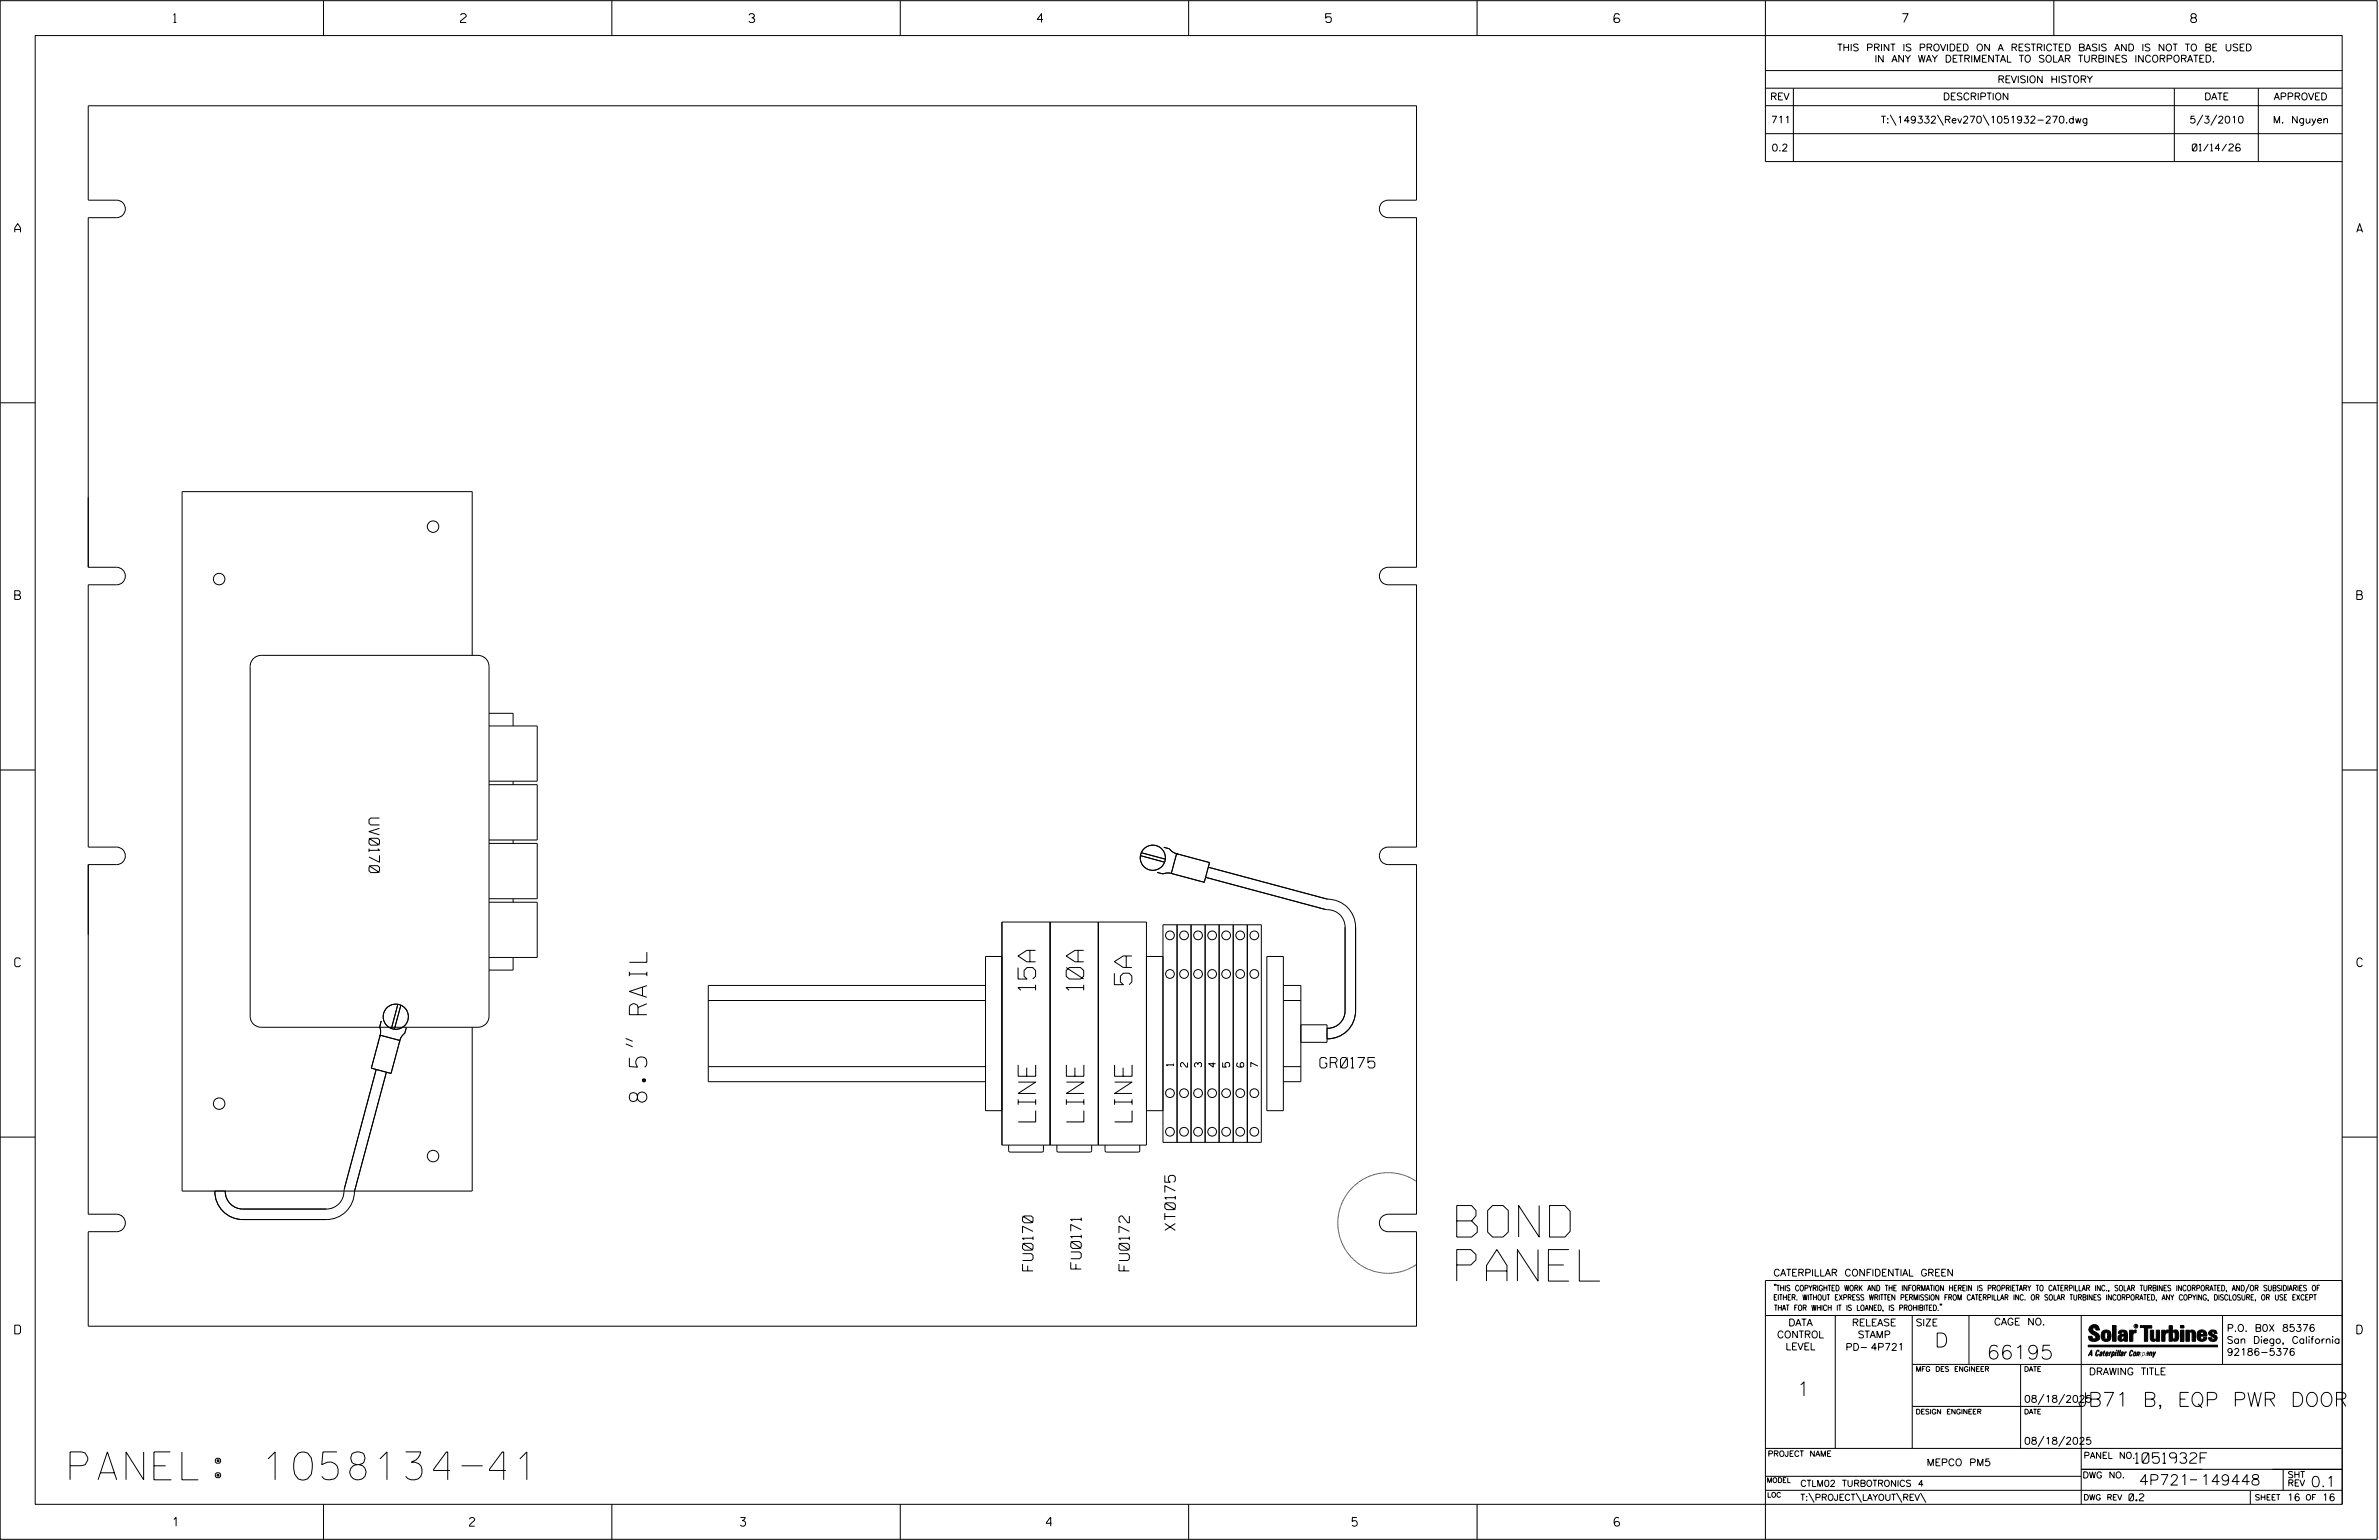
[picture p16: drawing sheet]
<svg xmlns="http://www.w3.org/2000/svg" width="864mm" height="559mm" viewBox="0 0 864 559" stroke-linecap="round" stroke-linejoin="round" font-family="sans-serif">
<defs><g id="words">
<g font-size="11.4">
<text x="528.8" y="448.9">BOND</text>
<text x="528.8" y="464.9">PANEL</text>
</g>
<text font-size="10.2" x="25.4" y="537">PANEL: 1058134-41</text>
<g font-size="6.3">
<text x="375.9" y="359.3" transform="rotate(-90 375.9 359.3)">15A</text>
<text x="393.4" y="359.3" transform="rotate(-90 393.4 359.3)">10A</text>
<text x="410.9" y="357.3" transform="rotate(-90 410.9 357.3)">5A</text>
<text x="234.8" y="399.9" transform="rotate(-90 234.8 399.9)">8.5&quot; RAIL</text>
<text x="376" y="407.1" transform="rotate(-90 376 407.1)">LINE</text>
<text x="393.5" y="407.1" transform="rotate(-90 393.5 407.1)">LINE</text>
<text x="410.9" y="407.1" transform="rotate(-90 410.9 407.1)">LINE</text>
</g>
<g font-size="5.1">
<text x="702.3" y="488.8">D</text>
<text x="721.2" y="493.2">66195</text>
<text x="652.2" y="506.5">1</text>
<text x="754.2" y="510.3">JB71 B, EQP PWR DOOR</text>
</g>
<g font-size="3.8">
<text x="133.9" y="296.8" transform="rotate(90 133.9 296.8)">UV0170</text>
<text x="479.1" y="387.5">GR0175</text>
<text x="426.6" y="446.5" transform="rotate(-90 426.6 446.5)">XT0175</text>
<text x="375" y="461.1" transform="rotate(-90 375 461.1)">FU0170</text>
<text x="392.5" y="460.5" transform="rotate(-90 392.5 460.5)">FU0171</text>
<text x="410" y="461.1" transform="rotate(-90 410 461.1)">FU0172</text>
<text x="775.1" y="531">1051932F</text>
<text x="776.5" y="538.9">4P721</text>
<text x="798.8" y="538.9">149448</text>
<text x="838.8" y="539.5">0.1</text>
</g>
<g font-size="3.2">
<text x="63" y="8.2">1</text>
<text x="167.2" y="8.2">2</text>
<text x="271.8" y="8.2">3</text>
<text x="376.5" y="8.2">4</text>
<text x="481.2" y="8.2">5</text>
<text x="690.6" y="8.2">7</text>
<text x="795.3" y="8.2">8</text>
<text x="5.4" y="84.3">A</text>
<text x="855.5" y="84.3">A</text>
<text x="5.4" y="217.5">B</text>
<text x="855.6" y="217.5">B</text>
<text x="5.4" y="350.8">C</text>
<text x="855.6" y="350.8">C</text>
<text x="5.4" y="484">D</text>
<text x="855.6" y="484">D</text>
<text x="62.8" y="553.8">1</text>
<text x="170.4" y="553.8">2</text>
<text x="268.8" y="553.8">3</text>
<text x="379.8" y="553.8">4</text>
<text x="490.8" y="553.8">5</text>
<text x="585.9" y="553.8">6</text>
</g>
<g font-size="2.5">
<text x="666.9" y="18.5">THIS PRINT IS PROVIDED ON A RESTRICTED BASIS AND IS NOT TO BE USED</text>
<text x="680.5" y="22.6">IN ANY WAY DETRIMENTAL TO SOLAR TURBINES INCORPORATED.</text>
<text x="725.1" y="30">REVISION HISTORY</text>
<text x="642.6" y="36.3">REV</text>
<text x="705.3" y="36.3">DESCRIPTION</text>
<text x="800.2" y="36.3">DATE</text>
<text x="825.4" y="36.3">APPROVED</text>
<text x="642.9" y="44.7">711</text>
<text x="682.8" y="44.7">T:\149332\Rev270\1051932-270.dwg</text>
<text x="794.8" y="44.7">5/3/2010</text>
<text x="825.1" y="44.7">M. Nguyen</text>
<text x="643.1" y="54.8">0.2</text>
<text x="795.8" y="54.8">01/14/26</text>
<text x="426" y="386.8" transform="rotate(-90 426 386.8)">1</text>
<text x="431.1" y="387.2" transform="rotate(-90 431.1 387.2)">2</text>
<text x="436.2" y="387.2" transform="rotate(-90 436.2 387.2)">3</text>
<text x="441.3" y="387.2" transform="rotate(-90 441.3 387.2)">4</text>
<text x="446.4" y="387.2" transform="rotate(-90 446.4 387.2)">5</text>
<text x="451.5" y="387.2" transform="rotate(-90 451.5 387.2)">6</text>
<text x="456.6" y="387.2" transform="rotate(-90 456.6 387.2)">7</text>
<text x="643.8" y="463">CATERPILLAR CONFIDENTIAL GREEN</text>
<text x="645.1" y="485.5">CONTROL</text>
<text x="649.2" y="481.1">DATA</text>
<text x="672.3" y="481.1">RELEASE</text>
<text x="674.4" y="485.5">STAMP</text>
<text x="695.4" y="481.1">SIZE</text>
<text x="723.8" y="480.8">CAGE NO.</text>
<text x="808.4" y="483.1">P.O. B0X 85376</text>
<text x="648.2" y="489.8">LEVEL</text>
<text x="669.9" y="490">PD- 4P721</text>
<text x="808.4" y="487.5">San Diego, California</text>
<text x="808.4" y="491.8">92186-5376</text>
<text x="758.3" y="498.9">DRAWING TITLE</text>
<text x="734.8" y="508.9">08/18/2025</text>
<text x="734.8" y="524.1">08/18/2025</text>
<text x="699.4" y="531.9">MEPCO PM5</text>
<text x="772.8" y="544.6">0.2</text>
<text x="830.2" y="544.6">16</text>
<text x="842.9" y="544.6">16</text>
</g>
<g font-size="2.3">
<text x="756.4" y="529.2">PANEL NO.</text>
<text x="653.5" y="539.4">CTLM02 TURBOTRONICS 4</text>
<text x="756" y="536.3">DWG NO.</text>
<text x="830.4" y="539.3">REV</text>
<text x="830.4" y="536.2">SHT</text>
<text x="653.5" y="544.5">T:\PROJECT\LAYOUT\REV\</text>
</g>
<g font-size="2">
<text x="643.8" y="468.4">&quot;THIS COPYRIGHTED WORK AND THE INFORMATION HEREIN IS PROPRIETARY TO CATERPILLAR INC., SOLAR TURBINES INCORPORATED, AND/OR SUBSIDIARIES OF</text>
<text x="643.8" y="471.8">EITHER. WITHOUT EXPRESS WRITTEN PERMISSION FROM CATERPILLAR INC. OR SOLAR TURBINES INCORPORATED, ANY COPYING, DISCLOSURE, OR USE EXCEPT</text>
<text x="644" y="475.6">THAT FOR WHICH IT IS LOANED, IS PROHIBITED.&quot;</text>
<text x="641.7" y="528.5">PROJECT NAME</text>
<text x="756.3" y="544.3">DWG REV</text>
<text x="818.5" y="544.3">SHEET</text>
<text x="836.9" y="544.3">OF</text>
</g>
<g font-size="1.8">
<text x="695.4" y="497.6">MFG DES ENGINEER</text>
<text x="734.8" y="497.6">DATE</text>
<text x="695.4" y="513.1">DESIGN ENGINEER</text>
<text x="734.8" y="513.1">DATE</text>
<text x="641.3" y="538">MODEL</text>
<text x="641.5" y="543.3">LOC</text>
</g>
<text font-size=".9" x="775.1" y="481.7">R</text>
</g></defs>
<g fill="none" stroke="#000" stroke-width=".36">
<path d="M.1 .2h862.8v558.4h-862.8zM12.8 12.9h837.4v533h-837.4zM117.4 .2v12.7M222.1 .2v12.7M326.8 .2v12.7M431.5 .2v12.7M536.2 .2v12.7M587.9 5.5l-.5-.5h-1l-.5 1v1.7l.5 .4h1l.6-.4v-.6l-.6-.5h-1l-.5 .5M640.9 .2v58.4h209.3M745.6 .2v12.7M640.9 25.6h209.3M640.9 32h209.3"/>
<path d="M640.9 38.3h209.3M651 32v26.6M789.3 32v26.6M819.8 32v26.6M640.9 48.5h209.3M686.2 41.7l2.1 3.8M703.3 41.7l2.2 3.8M719.9 41.7l2.1 3.8M799.6 41.7l-2.1 3.8M804.7 41.7l-2.2 3.8M45.5 75.8h.1M45.5 75.8a3.2 3.2 0 0 0-3.2-3.2h-10.3v-34.2h482.2v34.2h-10.3a3.1 3.1 0 0 0-3.2 3.2"/>
<path d="M45.5 75.8a3.3 3.3 0 0 1-3.2 3.2h-10.3v126.8h10.3a3.3 3.3 0 0 1 3.2 3.2M500.7 75.8h.1M500.7 75.8a3.2 3.2 0 0 0 3.2 3.2h10.3v126.8h-10.3a3.2 3.2 0 0 0-3.2 3.2M.1 146.2h12.7M850.2 146.2h12.7M45.5 209h.1M45.5 209a3.2 3.2 0 0 1-3.2 3.2h-10.3v95.2h10.3a3.2 3.2 0 0 1 3.2 3.2M500.7 209h.1M500.7 209a3.1 3.1 0 0 0 3.2 3.2h10.3v95.2h-10.3a3.1 3.1 0 0 0-3.2 3.2M92 239l1.3-.9 1.5-.3h78.7a4 4 0 0 1 4 4v126.9a4 4 0 0 1-4 4h-78.7a4 4 0 0 1-4-4v-126.9l.3-1.5zM171.4 237.8v-59.4h-105.3v253.8h105.3v-59.5M177.5 258.8h8.8v4.6"/>
<path d="M.1 279.4h12.7M177.5 263.4h17.5v20.1h-17.5M850.2 279.4h12.7M177.5 284.7h17.5v20.1h-17.5M186.3 283.5v1.2M45.5 310.5v.1M45.5 310.6a3.2 3.2 0 0 1-3.2 3.1h-10.3v126.9h10.3a3.3 3.3 0 0 1 3.2 3.2M177.5 306h17.5v20.1h-17.5M186.3 304.8v1.2M414 310.5l8.7 2.3M414.3 309.4l8.7 2.3M420 316.5l2.2 .6 1.7-.4 1.8 .3"/>
<path d="M422.5 307.4l2 .6 1.4 1.2 1.7 .7M427.1 309.8l12 3.2-1.9 7.1-12-3.2zM437.7 318.3l43.2 11.7a6.7 6.7 0 0 1 7.4 6.4v30.4a6.4 6.4 0 0 1-6.6 6.3M438.6 314.7l43.3 11.6a10.1 10.1 0 0 1 10.2 10.1v30.4a10.1 10.1 0 0 1-10.4 10.1M500.7 310.5v.1M500.7 310.6a3.1 3.1 0 0 0 3.2 3.1h10.3v126.9h-10.3a3.2 3.2 0 0 0-3.2 3.2M177.5 327.4h17.5v20h-17.5M186.3 326.1v1.3M363.7 334.6h52.5v80.9h-52.5zM381.2 334.6v80.9M398.7 334.6v80.9M422.2 335.6h35.7v78.9h-35.7z"/>
<path d="M427.3 335.6v78.9M432.4 335.6v78.9M437.5 335.6v78.9M442.6 335.6v78.9M447.7 335.6v78.9M452.8 335.6v78.9M186.3 347.4v4.6h-8.8M357.8 357.6h-100.7v34.9h100.7M363.7 347.1h-5.9v55.9h5.9M416.2 347.1h6M459.9 347.1h6v55.9h-6zM465.9 357.6h6.3v34.9h-6.3"/>
<path d="M138 375.6l7.2 1.9-3.2 12-7.2-1.9zM138.4 370.5l-.6 2.1 .4 1.7-.3 1.8M144.4 364.4l-2.3 8.8M145.5 364.7l-2.3 8.8M147.5 372.9l-.6 2-1.2 1.4-.7 1.7M227.2 378.8l2.5 1M227.2 376.8l2.5 1.1M257.1 363h100.7M465.9 363h6.3M472.2 371.9h9.5v6.3h-9.5M136.6 388.1l-11.6 43.3a6.7 6.7 0 0 1-6.5 7.3h-30.4a6.4 6.4 0 0 1-6.3-6.5M140.3 389l-11.6 43.4a10.2 10.2 0 0 1-10.2 10.1h-30.4a10.2 10.2 0 0 1-10.1-10.3"/>
<path d="M257.1 387h100.7M465.9 387h6.3M.1 412.6h12.7M366.1 415.5v2l.6 .5h11.6l.5-.5v-2M383.6 415.5v2l.5 .5h11.6l.6-.5v-2M401.1 415.5v2l.5 .5h11.6l.5-.5v-2M416.2 403h6M850.2 412.6h12.7M486.1 439.8h.1M486.1 439.9l-.1 .2M486.1 439.6v.1M486.2 439.5h-.1"/>
<path d="M486.2 439.2v.2M486.2 439.1v.1M486.4 438.6l-.2 .5M486.4 438.5h.1M486.6 437.9l-.2 .5M486.6 437.9h.1M486.7 437.5v.3M486.8 437.3v.2M486.8 437.2h.1M487.1 436.7l-.2 .5M487.1 436.6h.1M487.2 436.4l-.1 .2"/>
<path d="M487.2 436.3h.1M487.3 436.1v.1M487.4 436h.1M487.5 435.8l-.1 .1M487.5 435.7h.1M487.6 435.5l-.1 .1M487.7 435.4h.1M487.8 435.1l-.1 .2M488 434.9l-.1 .1M488 434.8h.1M488.1 434.6l-.1 .1M488.1 434.5h.1"/>
<path d="M488.3 434.3l-.1 .1M488.3 434.2h.1M488.5 434l-.1 .2M488.5 434h.1M489 433.2l-.4 .7M489.1 433.1h.1M489.3 432.8l-.2 .2M489.9 432.1l-.6 .7M489.9 432v.1M490.1 431.8l-.2 .2M490.1 431.8h.1M490.4 431.5l-.3 .2"/>
<path d="M490.5 431.3l-.1 .2M490.8 431l-.2 .3M491 430.8l-.1 .2M491 430.8h.1M491.3 430.6l-.2 .1M491.5 430.4l-.2 .1M491.5 430.3h.1M491.7 430.2l-.1 .1M491.8 430.1h.1M492 429.9l-.2 .2M492 429.9h.1M492.3 429.7l-.2 .2"/>
<path d="M492.5 429.5l-.2 .1M492.6 429.5h-.1M492.8 429.3l-.2 .1M492.8 429.3h.1M493 429.1l-.1 .1M493.1 429.1h.1M493.3 428.9l-.2 .1M493.4 428.9h-.1M493.6 428.7l-.2 .1M493.6 428.7h.1M493.9 428.5l-.2 .1M494.2 428.3l-.3 .2"/>
<path d="M494.5 428.1l-.3 .2M494.7 428l-.2 .1M494.8 428h.1M495 427.8l-.2 .1M495.1 427.8h-.1M495.3 427.7h-.2M495.3 427.6h.1M495.6 427.5l-.2 .1M495.9 427.4l-.2 .1M495.9 427.3h.1M496.2 427.2l-.2 .1M496.3 427.2h-.1"/>
<path d="M496.5 427.1h-.2M496.6 427h.1M496.8 426.9l-.2 .1M496.9 426.9h.1M497.2 426.8l-.2 .1M497.4 426.7l-.2 .1M497.5 426.6v.1M498.1 426.5l-.5 .1M498.1 426.4h.1M498.7 426.3l-.5 .1M498.8 426.2v.1M499.1 426.2h-.3"/>
<path d="M499.4 426.1h-.2M499.4 426.1h.1M499.7 426h-.2M499.8 426h-.1M500 425.9l-.2 .1M500.3 425.9h-.2M500.4 425.8h.1M500.7 425.8h-.2M500.7 425.8h.1M501 425.7l-.2 .1M501.1 425.7h.1M501.3 425.7h-.1"/>
<path d="M501.4 425.7h.1M501.8 425.6l-.3 .1M502 425.6h-.2M502.1 425.6h.1M502.1 425.6h.2M502.4 425.6h.1M502.5 425.6h.2M502.8 425.5h-.1M503 425.5l-.2 .1M503.1 425.5h.2M503.4 425.5h.1M503.5 425.5h.9"/>
<path d="M504.5 425.5h.2M504.7 425.5h.1M504.8 425.5l.3 .1M505.2 425.6h.2M505.4 425.6h.1M505.5 425.6h.5M506.1 425.6h.1M506.2 425.7h.1M506.4 425.7h.3M506.8 425.7h.1M506.8 425.7l.2 .1M507.1 425.8h.1"/>
<path d="M507.2 425.8h.2M507.4 425.8h.1M507.5 425.9h.2M507.7 425.9h.1M507.8 425.9l.6 .1M508.4 426.1h.1M508.5 426.1l.2 .1M508.7 426.2h.1M508.8 426.2h.2M509 426.3h.1M509.1 426.3h.2M509.4 426.3v.1"/>
<path d="M509.4 426.4h.2M509.7 426.4v.1M509.8 426.5h.1M510 426.5v.1M510.1 426.6h.2M510.3 426.7h.1M510.4 426.7l.2 .1M510.6 426.8l.3 .1M510.9 426.9h.1M511 427l.5 .2M511.6 427.2h.1M511.6 427.2l.2 .1"/>
<path d="M511.9 427.3h.1M512 427.4l.1 .1M512.2 427.5h.1M512.2 427.5l.2 .1M512.5 427.6v.1M512.6 427.7l.1 .1M512.8 427.8h.1M512.8 427.8l.5 .3M513.3 428.1l.3 .2M513.6 428.3h.1M513.7 428.4h.2M513.9 428.5h.1"/>
<path d="M514 428.6l.2 .1M45.5 443.8h.1M45.5 443.8a3.2 3.2 0 0 1-3.2 3.1l-10.3 .1v34.2h482.2v-34.3h-10.3a3.1 3.1 0 0 1-3.2-3.1M485.6 444.2l.1 .2M485.6 443.2v.9M485.6 444.1v.1M485.7 442.8h.1M485.7 444.6l.1 1.5M485.7 442.9v.2M485.7 442.6v.1M485.7 443.1v.1M485.7 444.5h.1"/>
<path d="M485.7 442.2v.3M485.7 442.1h.1M485.7 441.8h.1M485.7 441.9v.2M485.8 446.2h.1M485.8 441.2l-.1 .5M485.8 446.2v.2M485.8 446.6l.1 .2M485.8 441.1h.1M485.8 446.5h.1M485.9 440.8l-.1 .3M485.9 446.8h.1"/>
<path d="M485.9 446.9l.1 .2M485.9 440.5v.2M486 447.1v.1M486 447.2v.2M486 440.2l-.1 .3M486 447.5h.1M486 440.1v.1M486.1 447.6v.2M486.1 447.9l.1 .2M486.2 448.1v.1M486.2 448.2l.1 .3M486.3 448.6v.1"/>
<path d="M486.3 448.8h.1M486.4 448.9v.2M486.4 449.1h.1M486.5 449.2v.2M486.5 449.4h.1M486.6 449.5v.2M486.6 449.7l.1 .1M486.7 449.8v.2M486.8 450.1h.1M486.8 450.1l.1 .2M486.9 450.4h.1M486.9 450.5l.1 .1"/>
<path d="M487 450.7h.1M487 450.8l.3 .4M487.3 451.3h.1M487.3 451.4l.1 .2M487.4 451.6h.1M487.5 451.7v.2M487.6 451.9h.1M487.6 452l.1 .2M487.7 452.2h.1M487.8 452.3l.2 .5M488 452.8l.2 .2M488.2 453.1h.1"/>
<path d="M488.2 453.2l.2 .1M488.4 453.4h.1M488.4 453.5l.1 .1M488.6 453.7h.1M488.6 453.7l.1 .2M488.7 454h.1M488.8 454l.1 .2M488.9 454.2h.1M489 454.3l.1 .1M489.1 454.5h.1M489.2 454.6l.1 .1M489.3 454.8h.1"/>
<path d="M489.4 454.8l.1 .2M489.5 455v.1M489.6 455.1l.1 .2M489.8 455.3h.1M489.8 455.4l.1 .1M490 455.5v.1M490 455.6l.1 .2M490.2 455.8h.1M490.2 455.9l.2 .1M490.4 456.1h.1M490.5 456.1l.1 .1M490.6 456.3h.1"/>
<path d="M490.7 456.4l.1 .1M490.9 456.6h.1M490.9 456.6l.2 .2M491.2 456.8l.1 .2M491.3 457h.1M491.4 457.1l.2 .2M491.7 457.3l.1 .1M491.8 457.5h.1M491.9 457.5l.2 .2M492.2 457.8l.1 .1M492.4 457.9h.1M492.4 458l.2 .1"/>
<path d="M492.6 458.1h.1M492.7 458.2l.1 .1M492.9 458.3h.1M492.9 458.4l.2 .1M493.1 458.5h.1M493.2 458.6l.2 .1M493.4 458.7h.1M493.5 458.8l.1 .1M493.7 458.9h.1M493.8 459l.1 .1M494 459.1h.1M494.1 459.1l.1 .1"/>
<path d="M494.3 459.3l.2 .1M494.6 459.5h.1M494.6 459.5l.2 .1M494.8 459.6h.1M494.9 459.7h.2M495.2 459.8h.1M495.2 459.8l.2 .1M495.4 459.9l.1 .1M495.5 460l.2 .1M500.7 443.8h.1M512.3 460h.1M512.5 459.8l-.2 .2"/>
<path d="M512.6 459.8h.1M512.8 459.7l-.2 .1M512.9 459.7h.1M513.1 459.5l-.2 .1M513.4 459.4l-.3 .1M513.4 459.3h.1M513.7 459.2l-.2 .1M513.7 459.1h.1M514 459l-.2 .1M495.7 460.1h.1M495.8 460.1l.2 .1M496 460.2h.1"/>
<path d="M496.1 460.3l.2 .1M496.3 460.4h.1M496.4 460.4l.3 .1M496.7 460.6h.2M497 460.7h.1M497 460.7l.3 .1M497.3 460.8l.2 .1M497.6 460.9h.1M497.7 460.9l.1 .1M497.9 461l.3 .1M498.2 461.1h.1M498.3 461.2h.3"/>
<path d="M498.6 461.3h.2M498.9 461.3h.1M498.9 461.3l.3 .1M499.3 461.4l.2 .1M499.5 461.5h.1M499.6 461.5h.2M499.8 461.6h.1M499.9 461.6h.2M500.2 461.6l.3 .1M500.5 461.7h.1M500.6 461.7l.2 .1M500.8 461.8h.1"/>
<path d="M500.9 461.8l.5 .1M501.5 461.9h.1M501.6 461.9h.2M501.8 461.9l.6 .1M502.5 462h.1M502.6 462h.2M502.8 462h.1M502.9 462h.5M503.5 462h.1M503.6 462h.5M504.2 462h.1M504.8 462h-.5"/>
<path d="M504.9 462h.1M505.1 462h-.2M505.8 461.9l-.6 .1M505.8 461.9h.1M506 461.9h.1M506.2 461.9h.1M506.8 461.8l-.5 .1M506.9 461.8h.1M507.1 461.7l-.2 .1M507.2 461.7h.1M507.8 461.6l-.5 .1M507.9 461.6h-.1"/>
<path d="M508.1 461.5l-.2 .1M508.2 461.5h.1M508.5 461.4l-.3 .1M508.5 461.4h.1M508.8 461.4h-.2M508.8 461.3h.1M509.1 461.3h-.2M509.4 461.2h-.2M509.5 461.1h.1M509.7 461.1h-.1M510 460.9l-.2 .1M510.1 460.9h.1"/>
<path d="M510.8 460.7l-.6 .2M511 460.6l-.2 .1M511 460.6h.1M511.3 460.4l-.2 .1M511.4 460.4h.1M511.6 460.3l-.2 .1M511.7 460.3h.1M511.9 460.2h-.2M512.2 460l-.2 .1M640.9 477.3h209.3M644.2 466.1l-.1 .4M644.7 466.1l-.2 .4"/>
<path d="M666.2 477.3v48.3M694.2 477.3v48.3M704.4 473.3l-.1 .4M704.8 473.3l-.1 .4M714.8 477.3v17.8M755.5 477.3v68.6M806.8 477.3v17.8M816.5 466l-1.4 3.1M850.2 464.6h-209.3v94M850.2 464.8v81.1M694.2 495.1h156M733.5 495.1v30.5"/>
<path d="M758.6 481.4a2.02 2.02 0 0 1 3.1-.1l.5 1.3h-1.3l-.2-.6-.4-.2-.6 .1-.1 .4 .4 .7a2.46 2.46 0 0 1 2.2 2.9 2.83 2.83 0 0 1-3.8 .3l-.3-1.3h1.3l.2 .7 .6 .3 .5-.2 .2-.5-.4-.6-1.9-1.2-.4-.9zM759.2 491.3h-.7l.7-1.2v1.9h.2l-.1-2.1-1.3 2.1 .5-.5h.7M761.3 490l.3-.2 .4 .3-.1 .3-.3-.4-.4 .3-.3 1.6h.4l.4-.5-.3 .6-.4 .1-.3-.4zM762.6 490.6l.5-.1-.1 1.4h-.9a.74 .74 0 0 1 .9-.8l-.3 .7-.5 .1 .2-.5 .6-.2v-.5l-.7 .2zM763 483.2a2.17 2.17 0 0 1 3.1 0l.3 1.4-.3 1.5a2.17 2.17 0 0 1-3.1 0l-.3-1.5zM763.6 490.5l.4-.4 .2 .6h-.3l-.3 .9 .2 .4-.3-.1zM764.1 483.7l.5-.4 .4 .3v2.2l-.4 .2-.5-.2zM764.6 491.1l.6 .2v-.7l-.4-.1-.4 .6-.1 .8h.6M764.6 491.1l-.1 .8h.4M764.6 482.6v.8M764.8 490.7l.4 .1v.3h-.6zM765 491.5l-.1 .4z"/>
<path d="M766 490.5l-.5 1.5zM766 490.8l.4-.3-.4 .4M766.9 481h1.3v5.7h-1.3zM767 490.8l.5 .1-.3 .8-.4 .2zM767.3 490.5h-.5l-.5 2M767.3 490.5a.8 .8 0 0 1 .2 1 .8 .8 0 0 1-.9 .4l-.1 .6M767.3 490.5l-.1 .2M768.1 490.5l-.4 1.5zM768.2 489.9h.3l-.1 .2h-.2zM769 489.9l-.5 2.1zM769.7 489.9l-.6 2.1zM770.1 491.4l.5-.3-.5 .8z"/>
<path d="M770.4 491.9h.1M770.6 491.1l.1-.4-.7 .2 .1-.3 .6-.1 .2 .3-.5 1.1M770.6 491.1a.74 .74 0 0 0-.8 .8h.6M771 484.8h-.7l-.3 .6 .4 .7 .5-.3 .1-2.4h-.8l-.1 .4h-1.2a1.71 1.71 0 0 1 1.8-1.3 1.71 1.71 0 0 1 1.6 1.4v2.8h-1.1l-.1-.6M771 484.2l-1.5 .1a1.41 1.41 0 0 0 0 2.4l.5 .1 1.1-.7M771.2 486.1h-.1M771.4 490.5l.1 .3 .4-.3-.9 1.5zM771.5 490.8h.1M773 482.7h1.2v.5l.5-.5 .7-.1v1h-.6l-.5 .4-.1 2.7h-1.2zM773.3 490.3l.6-.4 .4 .2-.1 .4-.3-.4a1.28 1.28 0 0 0-.5 1.8l.6-.4-.1 .4-.8 .1zM774.7 490.8l.5-.3a.88 .88 0 0 1 .2 .9 .88 .88 0 0 1-.7 .7l-.2-.2zM774.8 490.9h.5l-.3 1h-.3l-.2-.2z"/>
<path d="M775.2 490.5l-.1 .2M776.8 481h4.3v.9h-1.5v4.8h-1.3M776.8 490.6l-.8 .2v-.3l-.4 1.5 .8-1.3v1.3l.3-1.2M779.3 491.1h.4M779.6 490.5h.3l-.3 1.4M779.6 490.7h.2l-.1 .4M779.7 491.1l-.1 .4M779.7 491.1l-.4 .2M780.1 492l.4-1.5 .1 .3 .3-.3 .3 .2-.3 1.3v-1.3l-.7 1.3M780.6 482.7h1.2v2.7l.1 .4 .4 .3 .4-.7v-2.7h1.2l.1 4h-1.3v-.5l-1.1 .6-.7-.3-.3-.7zM781.6 492.5l1-2-.8 1.3-.2-1.3-.2 2M784.7 482.7h1.2v.5l.5-.5 .7-.1v1h-.5l-.6 .4-.1 2.7h-1.2z"/>
<path d="M787.4 481h1.2v2a1.4 1.4 0 0 1 2.2 .2l.1 1.4-.4 1.9-1.5 .1-.4-.5v-1l.5 .9 .5-.3v-2.1l-.5-.4-.5 .7v2.8h-1.2zM791.5 482.7h1.3v4h-1.3zM791.5 481h1.3v.9h-1.3zM793.5 482.7h1.3v.4l.7-.5 1.1 .2 .4 .6v3.3h-1.2l-.3-3.4-.7 .2v3.2h-1.3zM794.8 483.1h.1M797.7 483.2a1.92 1.92 0 0 1 2.4-.5 1.92 1.92 0 0 1 1 2.1h-2.3v.8l.6 .5 .5-.3v-.5h1.2a1.83 1.83 0 0 1-2.1 1.4 1.83 1.83 0 0 1-1.5-2.1zM798.8 484.2v.6M799.1 483.4h.6l.2 .8h-1.1zM804.6 482.9a1.84 1.84 0 0 0-2.9 .8 3.3 3.3 0 0 0 2.2 1.9l-.5 .5-.4-.3-.1-.4h-1.2l.1 .6a1.92 1.92 0 0 0 2.9 .4M804.9 483.8h-1.2l-.2-.6-.5 .1-.1 .3 .1 .3 1.8 .9M805.1 488.1h-47.1v.6h47.1M694.2 510.3h61.3"/>
<path d="M742 505.8l-2.2 3.9M749.5 505.8l-2.2 3.9M640.9 525.6h209.2M640.9 535.7h114.6M742 521.1l-2.2 3.8M749.5 521.1l-2.2 3.8M755.5 533.2h94.7M795 537h2.6M828.8 533.2v7.6M117.4 545.9v12.7M222.1 545.9v12.7M326.8 545.9v12.7"/>
<path d="M431.5 545.9v12.7M536.2 545.9v12.7M640.9 540.8h209.3M656.6 541.7l2 3.5M673.8 541.7l1.9 3.5M688.4 541.7l2 3.5M697.2 541.7l1.9 3.5M816.9 541v4.9"/>
<circle cx="157.2" cy="191.1" r="2.07"/>
<circle cx="79.6" cy="210.1" r="2.08"/>
<circle cx="418.5" cy="311.2" r="4.6"/>
<circle cx="424.7" cy="339.4" r="1.59"/>
<circle cx="429.8" cy="339.4" r="1.59"/>
<circle cx="434.9" cy="339.4" r="1.59"/>
<circle cx="440" cy="339.4" r="1.59"/>
<circle cx="445.1" cy="339.4" r="1.59"/>
<circle cx="450.2" cy="339.4" r="1.59"/>
<circle cx="455.3" cy="339.4" r="1.59"/>
<circle cx="424.7" cy="353.4" r="1.59"/>
<circle cx="429.8" cy="353.4" r="1.59"/>
<circle cx="434.9" cy="353.4" r="1.59"/>
<circle cx="440" cy="353.4" r="1.59"/>
<circle cx="445.1" cy="353.4" r="1.59"/>
<circle cx="450.2" cy="353.4" r="1.59"/>
<circle cx="455.3" cy="353.4" r="1.59"/>
<circle cx="143.7" cy="368.9" r="4.6"/>
<circle cx="424.7" cy="396.7" r="1.59"/>
<circle cx="429.8" cy="396.7" r="1.58"/>
<circle cx="434.9" cy="396.7" r="1.59"/>
<circle cx="440" cy="396.7" r="1.59"/>
<circle cx="445.1" cy="396.7" r="1.59"/>
<circle cx="450.2" cy="396.7" r="1.59"/>
<circle cx="455.3" cy="396.7" r="1.58"/>
<circle cx="79.6" cy="400.5" r="2.07"/>
<circle cx="157.2" cy="419.5" r="2.08"/>
<circle cx="424.7" cy="410.7" r="1.59"/>
<circle cx="429.8" cy="410.7" r="1.58"/>
<circle cx="434.9" cy="410.7" r="1.59"/>
<circle cx="440" cy="410.7" r="1.59"/>
<circle cx="445.1" cy="410.7" r="1.59"/>
<circle cx="450.2" cy="410.7" r="1.59"/>
<circle cx="455.3" cy="410.7" r="1.58"/>
<circle cx="775.4" cy="481.2" r=".69"/>
</g>
<g fill="#000">
<path d="M768.1 490.5l-.4 1.5zM768.2 489.9h.3l-.1 .2h-.2zM769 489.9l-.5 2.1zM769.7 489.9l-.6 2.1zM791.5 481h1.3v.9h-1.3zM791.5 482.7h1.3v4h-1.3zM758 488.1h47.1v.6h-47.1z"/>
<path d="M759.2 489.9l-1.2 2.1 .5-.5h.7v.5h.2zM759.2 490.1v1.2h-.7z" fill-rule="evenodd"/>
<path d="M758.6 481.4a2.02 2.02 0 0 1 3.1-.1l.5 1.3h-1.3l-.2-.6-.4-.2-.6 .1-.1 .4 .4 .7a2.46 2.46 0 0 1 2.2 2.9 2.83 2.83 0 0 1-3.8 .3l-.3-1.3h1.3l.2 .7 .6 .3 .5-.2 .2-.5-.4-.6-1.9-1.2-.4-.9z" fill-rule="evenodd"/>
<path d="M761.3 490l.3-.2 .4 .3-.1 .3-.3-.4-.4 .3-.3 1.6h.4l.4-.5-.3 .6-.4 .1-.3-.4z" fill-rule="evenodd"/>
<path d="M762.6 490.6l.5-.1-.1 1.4h-.9a.74 .74 0 0 1 .9-.8l-.6 .3-.2 .5 .5-.1 .3-.6v-.5l-.7 .2z" fill-rule="evenodd"/>
<path d="M763.6 490.5l.4-.4 .2 .6h-.3l-.3 .9 .2 .4-.3-.1z" fill-rule="evenodd"/>
<path d="M764.8 490.5l.5 .3-.1 .5h-.6l.6-.2v-.3l-.4-.1-.3 1.2h.4l.3-.4-.6 .6-.3-.2v-.4z" fill-rule="evenodd"/>
<path d="M763 483.2a2.17 2.17 0 0 1 3.1 0l.3 1.4-.3 1.5a2.17 2.17 0 0 1-3.1 0l-.3-1.5zM764.1 483.7v2.1l.5 .2 .4-.2v-2.2l-.4-.3z" fill-rule="evenodd"/>
<path d="M766 490.5v.3l.4-.1-.4 .2-.5 1.1z" fill-rule="evenodd"/>
<path d="M766.8 490.5l-.5 2 .3-.6a.71 .71 0 0 0 .9-.5 .71 .71 0 0 0-.4-.9zM767 490.8l.5 .1-.3 .8-.4 .2z" fill-rule="evenodd"/>
<path d="M766.9 481h1.3v5.7h-1.3z" fill-rule="evenodd"/>
<path d="M770.1 490.6l.6-.1 .2 .3-.4 1.2-.5 .1-.2-.5 .3-.5h.5l-.7 .5v.3l.4-.1 .4-.9-.5-.2-.2 .2z" fill-rule="evenodd"/>
<path d="M769.4 482.8l-.5 1h1.2l.1-.4h.8v.8l-1.5 .1a1.41 1.41 0 0 0 0 2.4l.5 .1 1.1-.7 .1 .6h1.1v-2.8a1.79 1.79 0 0 0-2.4-1.2zM770.3 484.8h.7l-.1 1-.5 .3-.4-.7z" fill-rule="evenodd"/>
<path d="M771.4 490.5l.1 .3 .4-.3-.9 1.5z" fill-rule="evenodd"/>
<path d="M773 482.7h1.2v.5l.5-.5 .7-.1v1h-.6l-.5 .4-.1 2.7h-1.2z" fill-rule="evenodd"/>
<path d="M773.3 490.3l.6-.4 .4 .2-.1 .4-.3-.4a1.28 1.28 0 0 0-.5 1.8l.6-.4-.3 .5h-.6z" fill-rule="evenodd"/>
<path d="M774.7 490.8l-.2 1.1h.7a.96 .96 0 0 0 0-1.4zM774.8 490.9h.5l-.1 .6-.5 .4-.2-.2z" fill-rule="evenodd"/>
<path d="M776 490.5v.3l.4-.3 .2 .3 .7-.2-.3 1.4v-1.3l-.6 1.3v-1.3l-.8 1.3z" fill-rule="evenodd"/>
<path d="M776.8 481h4.3v.9h-1.5v4.8h-1.3v-4.8h-1.5z" fill-rule="evenodd"/>
<path d="M777.9 490.5l-.5 2 .3-.6a.71 .71 0 0 0 .9-.5 .71 .71 0 0 0-.4-.9zM778.1 490.8l.3-.1 .1 .4-.5 .8-.2-.5z" fill-rule="evenodd"/>
<path d="M779.3 490.6l.6-.1-.3 1.5-.7-.1a.67 .67 0 0 1 .8-.8l-.6 .3-.1 .5 .4-.1 .4-.9-.4-.2-.3 .2z" fill-rule="evenodd"/>
<path d="M780.5 490.5l.1 .3 .3-.3 .3 .2-.3 1.3v-1.3l-.8 1.3z" fill-rule="evenodd"/>
<path d="M780.6 482.7h1.2v2.7l.1 .4 .4 .3 .4-.7v-2.7h1.2l.1 4h-1.3v-.5l-1.1 .6-.7-.3-.3-.7z" fill-rule="evenodd"/>
<path d="M781.6 490.5l.2 1.3 .8-1.3-1.2 2z" fill-rule="evenodd"/>
<path d="M784.7 482.7h1.2v.5l.5-.5 .7-.1v1h-.5l-.6 .4-.1 2.7h-1.2z" fill-rule="evenodd"/>
<path d="M787.4 481h1.2v2a1.4 1.4 0 0 1 2.2 .2l.1 1.4-.4 1.9-1.5 .1-.4-.5v-1l.5 .9 .5-.3v-2.1l-.5-.4-.5 .7v2.8h-1.2z" fill-rule="evenodd"/>
<path d="M793.5 482.7h1.3v.4a1.29 1.29 0 0 1 2.2 .3v3.3h-1.2l-.3-3.4-.7 .2v3.2h-1.3z" fill-rule="evenodd"/>
<path d="M797.7 483.2a1.92 1.92 0 0 1 2.4-.5 1.92 1.92 0 0 1 1 2.1h-2.3v.8l.6 .5 .5-.3v-.5h1.2a1.83 1.83 0 0 1-2.1 1.4 1.83 1.83 0 0 1-1.5-2.1zM799.1 483.4l-.3 .8h1.1l-.2-.8z" fill-rule="evenodd"/>
<path d="M801.9 483.2a1.94 1.94 0 0 1 3 .1v.5h-1.2l-.2-.6-.5 .1-.1 .3 .1 .3 1.8 .9a1.2 1.2 0 0 1 .1 1.3 1.2 1.2 0 0 1-1.2 .7l-1.6-.4-.4-1h1.2l.1 .4 .4 .3 .5-.5a3.3 3.3 0 0 1-2.2-1.9z" fill-rule="evenodd"/>
<circle cx="761.4" cy="492" r=".07"/>
<circle cx="762.2" cy="485.1" r=".07"/>
<circle cx="769.3" cy="492" r=".07"/>
<circle cx="773.1" cy="486.7" r=".07"/>
<circle cx="791.5" cy="486.7" r=".07"/>
<circle cx="791.5" cy="481" r=".07"/>
<circle cx="794.8" cy="486.7" r=".07"/>
</g>
<use href="#words"/>
</svg>
